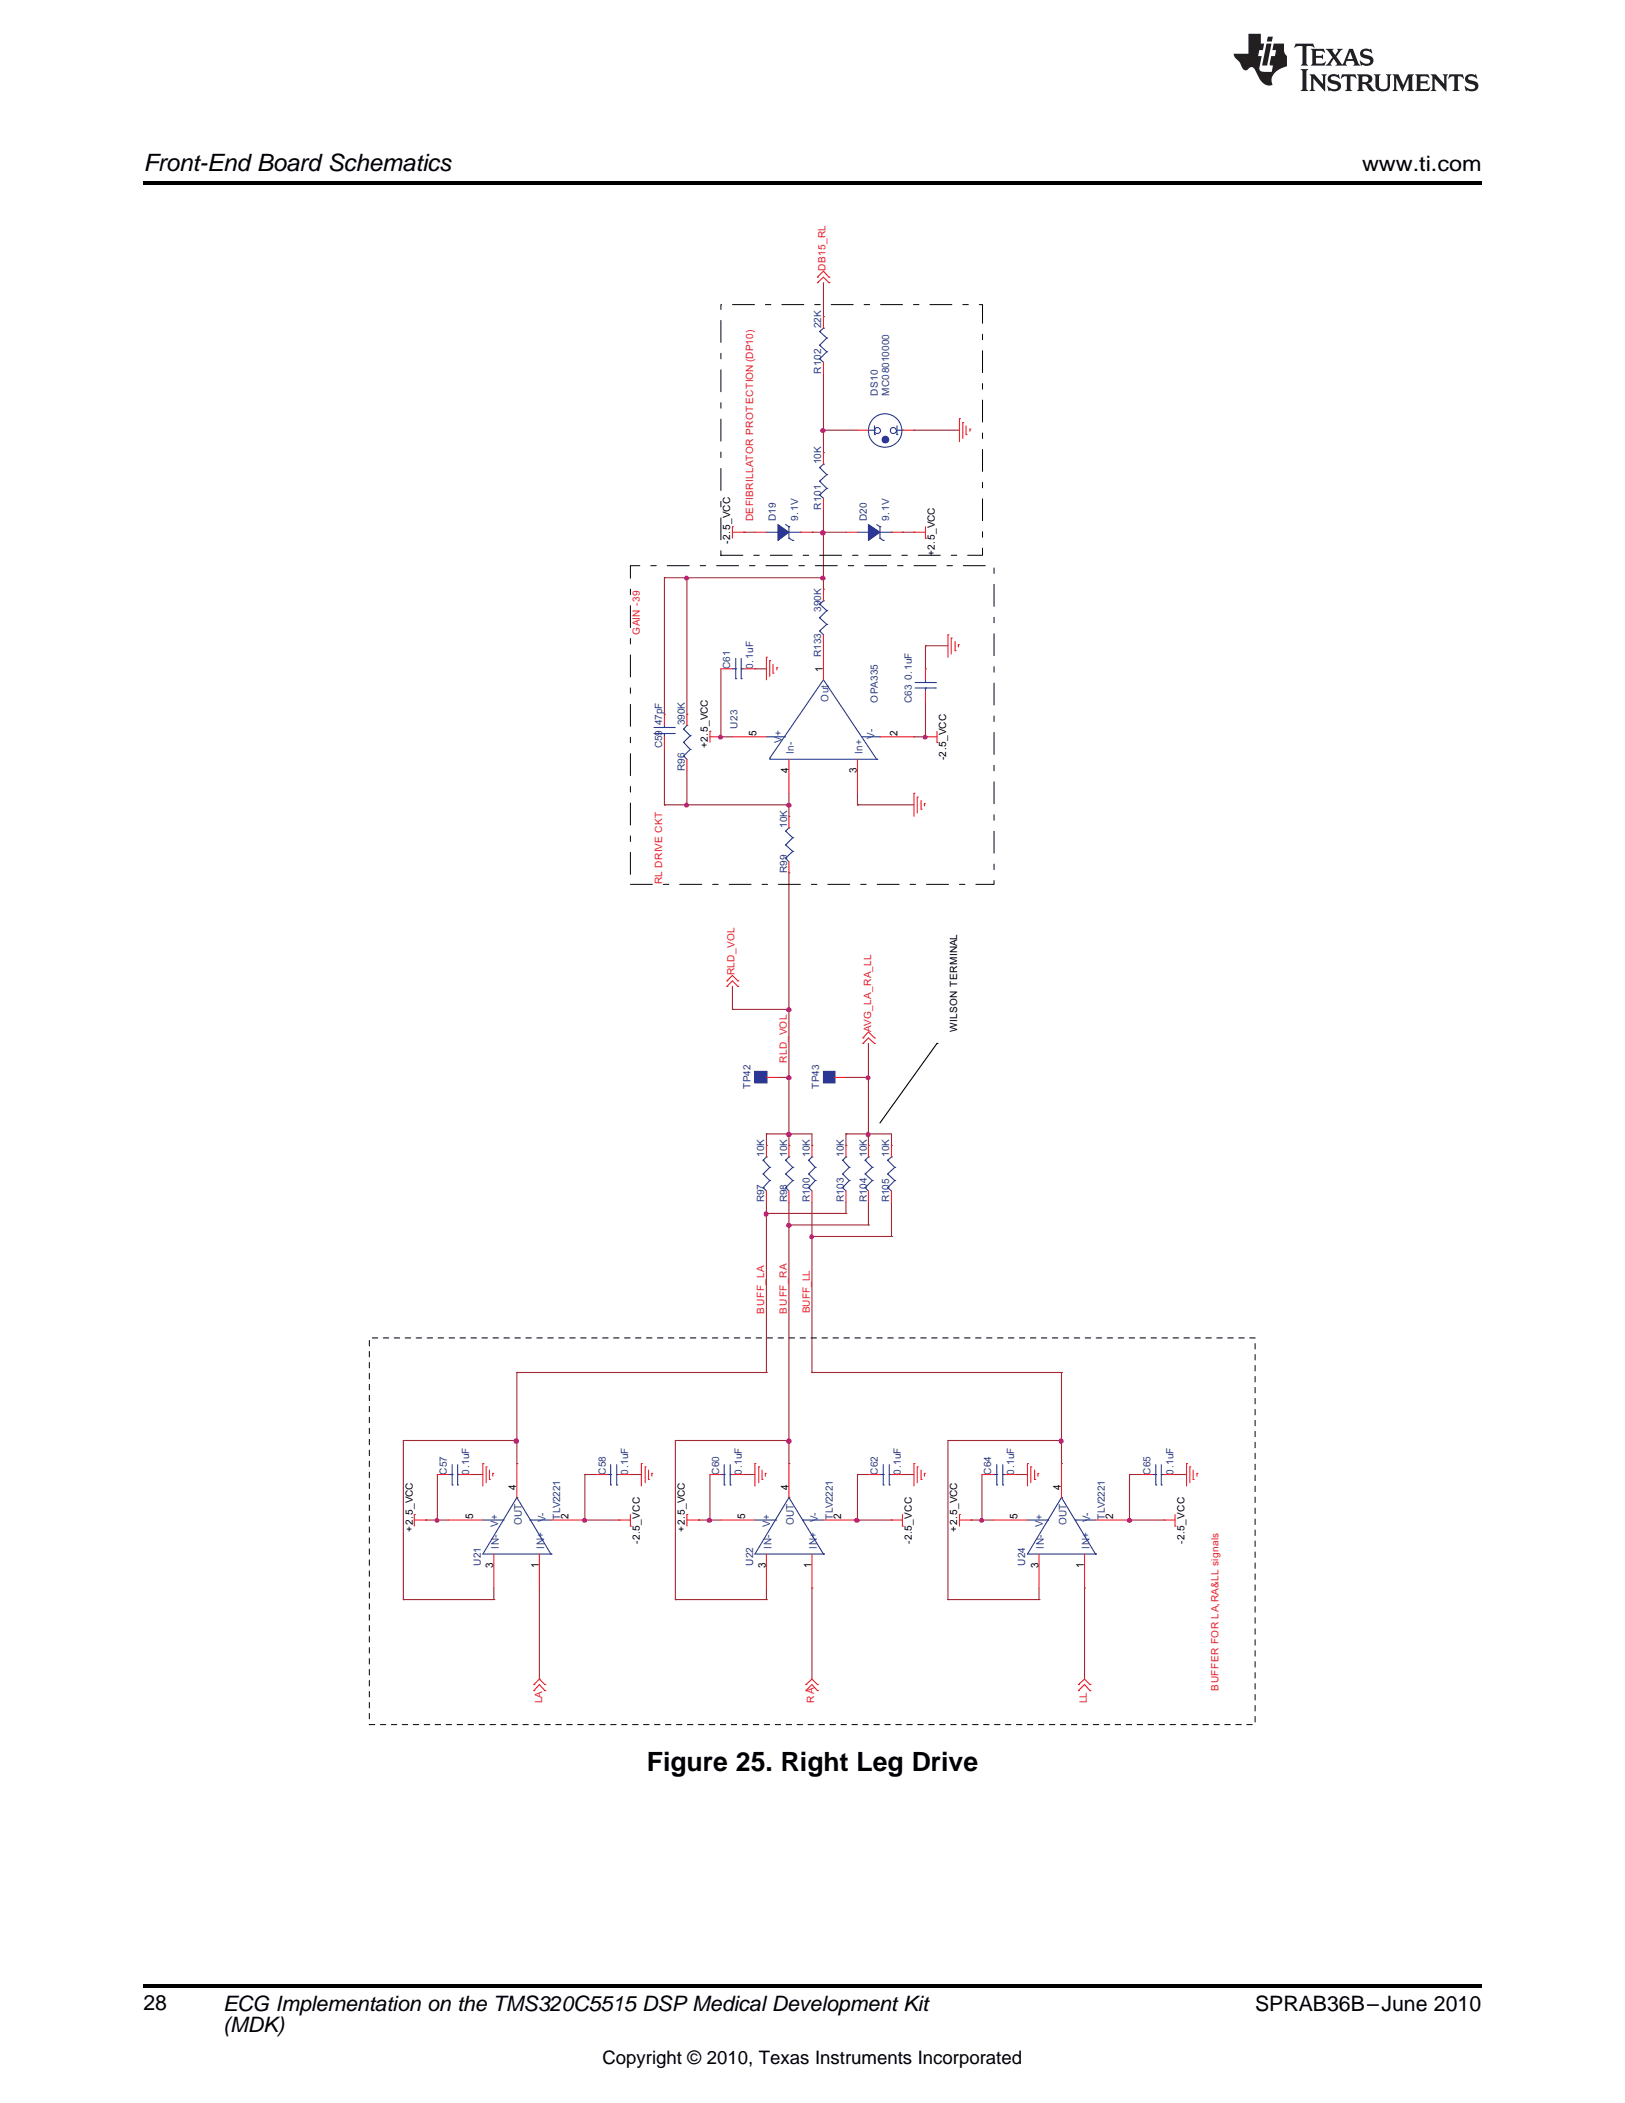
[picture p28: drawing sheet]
<svg xmlns="http://www.w3.org/2000/svg" width="216mm" height="279mm" viewBox="0 0 216 279" stroke-linecap="round" stroke-linejoin="round" font-family="sans-serif">
<defs><g id="words">
<text font-size="3.5" x="85.9" y="235.3">Figure 25. Right Leg Drive</text>
<text font-size="3.2" x="19" y="22.7">Front-End Board Schematics</text>
<g font-size="2.8">
<text x="181" y="22.7">www.ti.com</text>
<text x="19" y="267">28</text>
<text x="29.6" y="267.1">ECG Implementation on the TMS320C5515 DSP Medical Development Kit</text>
<text x="29.6" y="269.9">(MDK)</text>
<text x="166.8" y="267.1">SPRAB36B–June 2010</text>
</g>
<text font-size="2.5" x="80" y="274.2">Copyright © 2010, Texas Instruments Incorporated</text>
<g font-size="1.4" fill="#010202">
<text x="109.3" y="89.3" transform="rotate(-90 109.3 89.3)">1</text>
<text x="100.5" y="97.8" transform="rotate(-90 100.5 97.8)">5</text>
<text x="119.2" y="97.8" transform="rotate(-90 119.2 97.8)">2</text>
<text x="104.7" y="102.7" transform="rotate(-90 104.7 102.7)">4</text>
<text x="113.9" y="102.7" transform="rotate(-90 113.9 102.7)">3</text>
<text x="68.6" y="197.9" transform="rotate(-90 68.6 197.9)">4</text>
<text x="104.7" y="197.9" transform="rotate(-90 104.7 197.9)">4</text>
<text x="141" y="197.9" transform="rotate(-90 141 197.9)">4</text>
<text x="62.8" y="201.9" transform="rotate(-90 62.8 201.9)">5</text>
<text x="75.5" y="201.9" transform="rotate(-90 75.5 201.9)">2</text>
<text x="99" y="201.9" transform="rotate(-90 99 201.9)">5</text>
<text x="111.7" y="201.9" transform="rotate(-90 111.7 201.9)">2</text>
<text x="135.2" y="201.9" transform="rotate(-90 135.2 201.9)">5</text>
<text x="147.9" y="201.9" transform="rotate(-90 147.9 201.9)">2</text>
<text x="65.5" y="208.3" transform="rotate(-90 65.5 208.3)">3</text>
<text x="71.6" y="208.3" transform="rotate(-90 71.6 208.3)">1</text>
<text x="101.8" y="208.3" transform="rotate(-90 101.8 208.3)">3</text>
<text x="107.8" y="208.3" transform="rotate(-90 107.8 208.3)">1</text>
<text x="138" y="208.3" transform="rotate(-90 138 208.3)">3</text>
<text x="144" y="208.3" transform="rotate(-90 144 208.3)">1</text>
</g>
<g font-size="1.4" fill="#14589f">
<text x="110.1" y="93.2" transform="rotate(-90 110.1 93.2)">Out</text>
<text x="103.9" y="98.8" transform="rotate(-90 103.9 98.8)">V+</text>
<text x="105.5" y="100.2" transform="rotate(-90 105.5 100.2)">In-</text>
<text x="114.6" y="100.2" transform="rotate(-90 114.6 100.2)">In+</text>
<text x="116.2" y="98.2" transform="rotate(-90 116.2 98.2)">V-</text>
<text x="66.2" y="202.8" transform="rotate(-90 66.2 202.8)">V+</text>
<text x="69.3" y="202.6" transform="rotate(-90 69.3 202.6)">OUT</text>
<text x="72.5" y="202.2" transform="rotate(-90 72.5 202.2)">V-</text>
<text x="102.3" y="202.8" transform="rotate(-90 102.3 202.8)">V+</text>
<text x="105.5" y="202.6" transform="rotate(-90 105.5 202.6)">OUT</text>
<text x="108.7" y="202.2" transform="rotate(-90 108.7 202.2)">V-</text>
<text x="138.6" y="202.8" transform="rotate(-90 138.6 202.8)">V+</text>
<text x="141.7" y="202.6" transform="rotate(-90 141.7 202.6)">OUT</text>
<text x="144.8" y="202.2" transform="rotate(-90 144.8 202.2)">V-</text>
<text x="66.3" y="205.7" transform="rotate(-90 66.3 205.7)">IN-</text>
<text x="72.3" y="205.7" transform="rotate(-90 72.3 205.7)">IN+</text>
<text x="102.5" y="205.7" transform="rotate(-90 102.5 205.7)">IN-</text>
<text x="108.5" y="205.7" transform="rotate(-90 108.5 205.7)">IN+</text>
<text x="138.7" y="205.7" transform="rotate(-90 138.7 205.7)">IN-</text>
<text x="144.7" y="205.7" transform="rotate(-90 144.7 205.7)">IN+</text>
</g>
<g font-size="1.3" fill="#ee1e28">
<text x="109.7" y="36" transform="rotate(-90 109.7 36)">DB15_RL</text>
<text x="100.1" y="69.3" transform="rotate(-90 100.1 69.3)">DEFIBRILLATOR PROTECTION (DP10)</text>
<text x="85" y="84.3" transform="rotate(-90 85 84.3)">GAIN -39</text>
<text x="88" y="117.5" transform="rotate(-90 88 117.5)">RL DRIVE CKT</text>
<text x="97.6" y="129.6" transform="rotate(-90 97.6 129.6)">RLD_VOL</text>
<text x="115.7" y="137.1" transform="rotate(-90 115.7 137.1)">AVG_LA_RA_LL</text>
<text x="104.5" y="141.2" transform="rotate(-90 104.5 141.2)">RLD_VOL</text>
<text x="101.5" y="174.5" transform="rotate(-90 101.5 174.5)">BUFF_LA</text>
<text x="104.5" y="174.5" transform="rotate(-90 104.5 174.5)">BUFF_RA</text>
<text x="107.6" y="174.5" transform="rotate(-90 107.6 174.5)">BUFF_LL</text>
<text x="72" y="226.3" transform="rotate(-90 72 226.3)">LA</text>
<text x="108.2" y="226.2" transform="rotate(-90 108.2 226.2)">RA</text>
<text x="144.4" y="226.3" transform="rotate(-90 144.4 226.3)">LL</text>
<text x="161.9" y="224.6" transform="rotate(-90 161.9 224.6)">BUFFER FOR LA,RA&amp;LL signals</text>
</g>
<g font-size="1.3" fill="#2e3090">
<text x="109.1" y="43.6" transform="rotate(-90 109.1 43.6)">22K</text>
<text x="109.1" y="49.7" transform="rotate(-90 109.1 49.7)">R102</text>
<text x="116.6" y="52.6" transform="rotate(-90 116.6 52.6)">DS10</text>
<text x="118.2" y="52.6" transform="rotate(-90 118.2 52.6)">MC08010000</text>
<text x="109.1" y="61.7" transform="rotate(-90 109.1 61.7)">10K</text>
<text x="103.1" y="69.3" transform="rotate(-90 103.1 69.3)">D19</text>
<text x="106.1" y="69.3" transform="rotate(-90 106.1 69.3)">9.1V</text>
<text x="109.1" y="67.7" transform="rotate(-90 109.1 67.7)">R101</text>
<text x="115.2" y="69.3" transform="rotate(-90 115.2 69.3)">D20</text>
<text x="118.2" y="69.3" transform="rotate(-90 118.2 69.3)">9.1V</text>
<text x="109.1" y="81.3" transform="rotate(-90 109.1 81.3)">390K</text>
<text x="97" y="88.9" transform="rotate(-90 97 88.9)">C61</text>
<text x="100.1" y="88.9" transform="rotate(-90 100.1 88.9)">0.1uF</text>
<text x="109.1" y="87.3" transform="rotate(-90 109.1 87.3)">R133</text>
<text x="116.6" y="93.4" transform="rotate(-90 116.6 93.4)">OPA335</text>
<text x="121.1" y="93.4" transform="rotate(-90 121.1 93.4)">C63 0.1uF</text>
<text x="88" y="99.4" transform="rotate(-90 88 99.4)">C59 47pF</text>
<text x="91" y="96.4" transform="rotate(-90 91 96.4)">390K</text>
<text x="98" y="96.9" transform="rotate(-90 98 96.9)">U23</text>
<text x="91" y="102.4" transform="rotate(-90 91 102.4)">R96</text>
<text x="104.6" y="110" transform="rotate(-90 104.6 110)">10K</text>
<text x="104.6" y="116" transform="rotate(-90 104.6 116)">R99</text>
<text x="99.7" y="144.7" transform="rotate(-90 99.7 144.7)">TP42</text>
<text x="108.8" y="144.7" transform="rotate(-90 108.8 144.7)">TP43</text>
<text x="101.5" y="153.7" transform="rotate(-90 101.5 153.7)">10K</text>
<text x="104.6" y="153.7" transform="rotate(-90 104.6 153.7)">10K</text>
<text x="107.6" y="153.7" transform="rotate(-90 107.6 153.7)">10K</text>
<text x="112.1" y="153.7" transform="rotate(-90 112.1 153.7)">10K</text>
<text x="115.2" y="153.7" transform="rotate(-90 115.2 153.7)">10K</text>
<text x="118.2" y="153.7" transform="rotate(-90 118.2 153.7)">10K</text>
<text x="101.5" y="159.8" transform="rotate(-90 101.5 159.8)">R97</text>
<text x="104.6" y="159.8" transform="rotate(-90 104.6 159.8)">R98</text>
<text x="107.6" y="159.8" transform="rotate(-90 107.6 159.8)">R100</text>
<text x="112.1" y="159.8" transform="rotate(-90 112.1 159.8)">R103</text>
<text x="115.2" y="159.8" transform="rotate(-90 115.2 159.8)">R104</text>
<text x="118.2" y="159.8" transform="rotate(-90 118.2 159.8)">R105</text>
<text x="59.3" y="195.9" transform="rotate(-90 59.3 195.9)">C57</text>
<text x="62.3" y="195.9" transform="rotate(-90 62.3 195.9)">0.1uF</text>
<text x="80.5" y="195.9" transform="rotate(-90 80.5 195.9)">C58</text>
<text x="83.5" y="195.9" transform="rotate(-90 83.5 195.9)">0.1uF</text>
<text x="95.6" y="195.9" transform="rotate(-90 95.6 195.9)">C60</text>
<text x="98.5" y="195.9" transform="rotate(-90 98.5 195.9)">0.1uF</text>
<text x="116.6" y="195.9" transform="rotate(-90 116.6 195.9)">C62</text>
<text x="119.7" y="195.9" transform="rotate(-90 119.7 195.9)">0.1uF</text>
<text x="131.7" y="195.9" transform="rotate(-90 131.7 195.9)">C64</text>
<text x="134.8" y="195.9" transform="rotate(-90 134.8 195.9)">0.1uF</text>
<text x="152.8" y="195.9" transform="rotate(-90 152.8 195.9)">C65</text>
<text x="155.9" y="195.9" transform="rotate(-90 155.9 195.9)">0.1uF</text>
<text x="74.4" y="201.9" transform="rotate(-90 74.4 201.9)">TLV2221</text>
<text x="110.6" y="201.9" transform="rotate(-90 110.6 201.9)">TLV2221</text>
<text x="146.8" y="201.9" transform="rotate(-90 146.8 201.9)">TLV2221</text>
<text x="63.9" y="208" transform="rotate(-90 63.9 208)">U21</text>
<text x="100.1" y="208" transform="rotate(-90 100.1 208)">U22</text>
<text x="136.2" y="208" transform="rotate(-90 136.2 208)">U24</text>
</g>
<g font-size="1.3" fill="#010202">
<text x="97" y="72.2" transform="rotate(-90 97 72.2)">-2.5_VCC</text>
<text x="124.2" y="73.9" transform="rotate(-90 124.2 73.9)">+2.5_VCC</text>
<text x="94" y="99.4" transform="rotate(-90 94 99.4)">+2.5_VCC</text>
<text x="125.7" y="101" transform="rotate(-90 125.7 101)">-2.5_VCC</text>
<text x="127.2" y="137.1" transform="rotate(-90 127.2 137.1)">WILSON TERMINAL</text>
<text x="54.8" y="203.5" transform="rotate(-90 54.8 203.5)">+2.5_VCC</text>
<text x="91" y="203.5" transform="rotate(-90 91 203.5)">+2.5_VCC</text>
<text x="127.2" y="203.5" transform="rotate(-90 127.2 203.5)">+2.5_VCC</text>
<text x="85" y="205.2" transform="rotate(-90 85 205.2)">-2.5_VCC</text>
<text x="121.1" y="205.2" transform="rotate(-90 121.1 205.2)">-2.5_VCC</text>
<text x="157.4" y="205.2" transform="rotate(-90 157.4 205.2)">-2.5_VCC</text>
</g>
</g></defs>
<g fill="#231f20">
<path d="M172.1 5.8l-.1 .6a1 1 0 0 1 1-.3v2.3l-.2 .3h1l-.2-.3v-2.3a1.27 1.27 0 0 1 1.1 .2l-.2-.5zM174.1 6.5l.3 .4v1.5l-.3 .3h1.9l.1-.5a1.12 1.12 0 0 1-1.2 .2l-.1-.7h.6l.4 .2v-.7l-.4 .2h-.6v-.5l.2-.1a1.3 1.3 0 0 1 1.1 .2l-.2-.5zM176.1 6.5l.9 1.1-.5 .8-.4 .3h.8l-.1-.2 .4-.7 .4 .7-.2 .2h1.6l-.2-.2 .1-.4h.9l.2 .4-.2 .2h.9l-.2-.3-.8-1.9h-.5l-.6 1.8-.3 .3-.7-1.1 .8-1h-.8l.2 .1-.1 .2-.3 .5-.4-.6 .2-.2zM179.4 6.9l.3 .9h-.7zM180.9 6.6a.63 .63 0 0 0-.2 .7 .63 .63 0 0 0 .6 .4l.6 .2 .1 .2a.57 .57 0 0 1-.9 .2l-.5-.2 .2 .6 .2-.1 .1 .1a.92 .92 0 0 0 1.4-.6 .67 .67 0 0 0-.7-.7l-.6-.2-.1-.2v-.1a.82 .82 0 0 1 1.2 .2l-.1-.6-.2 .1-.1-.1a1.01 1.01 0 0 0-1 .1zM172.8 9.2l.3 .3v2.2l-.3 .4h1l-.2-.4v-2.2l.2-.3zM174 9.9l.2 .3v1.5l-.2 .4h.7l-.2-.4v-1.3l1.6 1.7v-1.9l.2-.3h-.7l.2 .3v.9l-1.2-1.2zM176.6 10a.62 .62 0 0 0-.2 .7 .62 .62 0 0 0 .6 .4l.6 .2 .1 .2a.57 .57 0 0 1-.9 .2l-.5-.3 .2 .7 .2-.1h.1a.92 .92 0 0 0 1.4-.6 .67 .67 0 0 0-.7-.7l-.6-.1-.1-.2v-.1a1.04 1.04 0 0 1 1.2 .1l-.1-.5-.2 .1-.1-.1a1.02 1.02 0 0 0-1 .1zM178.3 9.9l-.1 .6a.61 .61 0 0 1 .7-.3v1.5v.2l-.2 .2h1l-.3-.2v-.2v-1.5a.63 .63 0 0 1 .8 .3l-.1-.6zM180.3 9.9l.2 .3v1.5l-.2 .4h.9l-.2-.2v-.7h.4l.2 .2a.83 .83 0 0 0 1.1 .7l-.2-.2-.5-.6-.3-.2a.58 .58 0 0 0 .6-.6 .58 .58 0 0 0-.5-.6zM181 10.2l.1-.1a.45 .45 0 0 1 .6 .1 .45 .45 0 0 1 .1 .5l-.2 .2h-.6zM182.5 9.9l.2 .3v1.2a.84 .84 0 0 0 1 .7 .76 .76 0 0 0 1-.8v-1.1l.2-.3h-.8l.2 .2a1.92 1.92 0 0 1-.2 1.7 .6 .6 0 0 1-.9-.5v-1.1l.2-.3zM185 9.9l.2 .3v1.5l-.2 .4h.7l-.2-.4v-1.4l.8 1.8 .8-1.8v1.4l-.2 .4h1l-.3-.4v-1.5l.3-.3h-.8l-.7 1.4-.6-1.4zM188 9.9l.2 .3v1.5l-.2 .4h1.8l.2-.6a1.12 1.12 0 0 1-1.2 .3l-.1-.7h.6l.4 .1v-.6l-.4 .2h-.6v-.5l.2-.2a1.31 1.31 0 0 1 1 .3l-.1-.5zM190.1 9.9l.2 .3v1.5l-.2 .4h.7l-.2-.4v-1.3l1.6 1.7v-1.9l.2-.3h-.7l.2 .3v.9l-1.1-1.2zM192.6 9.9l-.1 .6a.61 .61 0 0 1 .7-.3v1.5v.2l-.2 .2h.9l-.2-.2v-.2v-1.5a.63 .63 0 0 1 .8 .3l-.2-.6zM194.9 10a.62 .62 0 0 0-.2 .7 .62 .62 0 0 0 .6 .4l.5 .2 .2 .2a.57 .57 0 0 1-1 .2l-.4-.3 .2 .7 .1-.1h.2a.92 .92 0 0 0 1.3-.6 .67 .67 0 0 0-.6-.7l-.6-.1-.2-.2 .1-.1a1.04 1.04 0 0 1 1.2 .1l-.2-.5-.2 .1-.1-.1a1.01 1.01 0 0 0-.9 .1z"/>
<path d="M165.9 4.5v2.6h-2a1.6 1.6 0 0 0 .7 1.1l.2 .2a1.16 1.16 0 0 0 .7 1l.2-.1a.56 .56 0 0 1 .5-.4 .56 .56 0 0 1 .5 .3l.2 .4a2.31 2.31 0 0 0 1.6 1.8l.5-.1a1.68 1.68 0 0 1 1.1-2.1l.9-.4v-1.4a.88 .88 0 0 1-.4-.8v-.8h-1.4l-.2 .9h.5l-.1 .8h-.5l-.2 .9v.2l.4 .1-.1 .9-1.5-.1a.78 .78 0 0 1-.1-.9l.2-1.1h-.4l.1-.8h.5l.2-.9h-.5v-1.3zM168.3 5.8l-.6 2.9h.7l.5-2.9zM168.4 4.9l-.1 .6h.7l.1-.6z"/>
</g>
<g fill="none" stroke="#a22934" stroke-width=".15">
<path d="M109.4 37.6v4.5M109.4 57.2h.1M109.4 42.1h.1M109.4 57.2h4.5M109.4 49.7v10.4M121.4 57.2h.1M121.4 57.2h6.1M88.3 76.8h.1M91.3 76.8h.1M91.3 76.8v18.1M98.8 70.7h.1M98.8 70.7h1.5"/>
<path d="M107.9 70.7h.1M107.9 70.7h4.5M109.4 70.7h.1M109.4 76.8h.1M109.4 60.1h.1M109.4 78.3h.1M109.4 67.7v10.6M109.4 76.8h-21.1v18.1M119.9 70.7h.1M119.9 70.7h1.5M88.3 94.9h.1M88.3 99.4v7.5h16.5"/>
<path d="M91.3 94.9h.1M95.8 97.9h.1M95.8 88.9v9h1.5M100.3 88.9h.1M100.3 88.9h1.5M121.4 97.9h.1M123 85.8h.1M123 97.9h.1M123 88.9h.1M123 93.4v4.5h-1.6M125.9 85.8h-2.9v3.1M88.3 106.9h.1"/>
<path d="M91.3 106.9h.1M91.3 102.4v4.5M104.8 108.5h.1M104.8 106.9h.1M104.8 116h.1M104.8 105.4v3.1M104.8 116v36.2M113.9 106.9h.1M113.9 105.4v1.5h7.5M97.3 134.1h.1M97.3 131v3.1h7.5M104.8 134.1h.1"/>
<path d="M115.4 138.6v13.6M101.8 152.2h.1M101.8 150.6h.1M101.8 152.2v-1.6h6.1v1.6M101.8 159.8v22.5h-33.1v12.1M103.4 143.1h1.4M104.8 150.6h.1M104.8 143.1h.1M104.8 152.2h.1M104.8 159.8v34.6M107.9 152.2h.1M107.9 159.8v22.5h33.1v12.1"/>
<path d="M112.4 152.2h.1M112.4 150.6h.1M112.4 152.2v-1.6h6v1.6M112.4 159.8v1.4h-10.6M112.4 143.1h3M115.4 152.2h.1M115.4 150.6h.1M115.4 143.1h.1M115.4 159.8v2.9h-10.6M118.4 152.2h.1M118.4 159.8v4.5h-10.5M101.8 161.2h.1"/>
<path d="M104.8 162.7h.1M107.9 164.3h.1M112.4 161.2h.1M115.4 162.7h.1M118.4 164.3h.1M53.6 191.4h.1M58.1 195.9v6M62.6 195.9h.1M62.6 195.9h1.6M68.7 182.3h.1M68.7 194.4h.1M68.7 191.4h-15.1v21.1h12v-1.5"/>
<path d="M77.7 195.9h.1M79.2 195.9h-1.5v6h4.5M83.8 195.9h.1M83.8 195.9h1.4M89.7 191.4h.1M94.3 195.9v6M98.8 195.9h.1M98.8 195.9h1.5M101.8 182.3h.1M104.8 191.4h.1M104.8 194.4h.1M104.8 191.4h-15.1v21.1h12.1v-1.5"/>
<path d="M107.9 182.3h.1M113.9 195.9h.1M115.4 195.9h-1.5v6h4.5M119.9 195.9h.1M119.9 195.9h1.5M125.9 191.4h.1M130.5 195.9v6M135 195.9h.1M135 195.9h1.5M141 194.4h.1M141 182.3h.1M141 191.4h-15.1v21.1h12.1v-1.5"/>
<path d="M150.1 195.9h.1M151.6 195.9h-1.5v6h4.6M156.1 195.9h.1M156.1 195.9h1.5M53.6 212.5h.1M56.6 201.9h.1M56.6 201.9h3M58.1 201.9h.1M65.6 212.5h.1M71.7 211v12.1M77.7 201.9h.1M89.7 212.5h.1"/>
<path d="M92.8 201.9h.1M92.8 201.9h3M94.3 201.9h.1M101.8 212.5h.1M107.9 211h.1M107.9 211v12.1M113.9 201.9h.1M125.9 212.5h.1M129 201.9h.1M129 201.9h3M130.5 201.9h.1M138 212.5h.1"/>
<path d="M144.1 211h.1M144.1 211v12.1M150.1 201.9h.1M71.7 223.1h.1"/>
</g>
<g fill="none" stroke="#ee1e28" stroke-width=".15">
<path d="M108.6 36.8h.1M108.6 37.6h.1M108.6 36.8l.8-.8 .7 .8M108.6 37.6l.8-.8 .7 .8M110.1 36.8h.1M110.1 37.6h.1M127.5 55.6h.1M127.5 55.6v3.1M127.9 56.1h.1M127.9 56.1v2.2M128.4 57.7h.1M128.4 56.6v1.1"/>
<path d="M128.9 57h.1M128.9 57v.3M97.3 70h.1M97.3 70.7h1.5M97.3 70v1.5M98.8 70.7h.1M121.4 70.7h.1M121.4 70.7h1.6M123 71.5h.1M123 70v1.5M94.3 97.2h.1M94.3 97.9h1.5"/>
<path d="M94.3 97.2v1.4M95.8 97.9h.1M97.3 97.9h4.5M101.8 87.3h.1M101.8 87.3v3M102.3 87.8h.1M102.3 87.8v2.1M102.7 89.4h.1M102.7 88.3v1.1M103.2 88.7h.1M103.2 88.7v.3M109.4 85.8v4.5"/>
<path d="M116.9 97.9h4.5M123 97.9h.1M123 97.9h1.5M124.5 98.6h.1M124.5 97.2v1.4M125.9 84.3h.1M125.9 84.3v3M126.4 84.8h.1M126.4 84.8v2.1M126.9 86.5h.1M126.9 85.2v1.3M127.3 85.6h.1"/>
<path d="M127.3 85.6v.3M104.8 100.9v4.5M113.9 100.9v4.5M121.4 105.4h.1M121.4 105.4v3.1M121.9 105.9h.1M121.9 105.9v2.1M122.4 107.5h.1M122.4 106.3v1.2M122.8 106.8h.1M122.8 106.8v.3M96.6 130.3h.1"/>
<path d="M96.6 131h.1M96.6 130.3l.7-.7 .7 .7M96.6 131l.7-.7 .7 .7M98 130.3h.1M98 131h.1M114.7 137.9h.1M114.7 138.6h.1M114.7 137.9l.7-.8 .8 .8M114.7 138.6l.7-.7 .8 .7M116.2 137.9h.1M116.2 138.6h.1M115.4 152.2v1.5"/>
<path d="M115.4 158.2v1.6M64.2 194.4h.1M64.2 194.4v3M64.6 194.9h.1M64.6 194.9v2.1M65 196.6h.1M65 195.3v1.3M65.5 195.8h.1M65.5 195.8v.3M85.2 194.4h.1M85.2 194.4v3M85.7 194.9h.1"/>
<path d="M85.7 194.9v2.1M86.2 196.6h.1M86.2 195.3v1.3M86.6 195.8h.1M86.6 195.8v.3M100.3 194.4h.1M100.3 194.4v3M100.8 194.9h.1M100.8 194.9v2.1M101.2 196.6h.1M101.2 195.3v1.3M101.7 195.8h.1"/>
<path d="M101.7 195.8v.3M121.4 194.4h.1M121.4 194.4v3M121.9 194.9h.1M121.9 194.9v2.1M122.4 196.6h.1M122.4 195.3v1.3M122.8 195.8h.1M122.8 195.8v.3M136.5 194.4h.1M136.5 194.4v3M137 194.9h.1"/>
<path d="M137 194.9v2.1M137.5 196.6h.1M137.5 195.3v1.3M137.9 195.8h.1M137.9 195.8v.3M151.6 195.9h1.5M154.7 195.9h1.4M157.6 194.4h.1M157.6 194.4v3M158.1 194.9h.1M158.1 194.9v2.1M158.5 196.6h.1"/>
<path d="M158.5 195.3v1.3M159 195.8h.1M159 195.8v.3M55 201.2h.1M55 201.9h1.6M55 201.2v1.6M56.6 201.9h.1M82.2 201.9h.1M82.2 201.9h1.6M83.8 202.8h.1M83.8 201.2v1.6M91.3 201.2h.1"/>
<path d="M91.3 201.9h1.5M91.3 201.2v1.6M92.8 201.9h.1M118.4 201.9h.1M118.4 201.9h1.5M119.9 202.8h.1M119.9 201.2v1.6M127.5 201.2h.1M127.5 201.9h1.5M127.5 201.2v1.6M129 201.9h.1M154.7 201.9h.1"/>
<path d="M154.7 201.9h1.4M156.1 202.8h.1M156.1 201.2v1.6M70.9 223.8h.1M70.9 224.6h.1M70.9 223.8l.8-.7 .7 .7M70.9 224.6l.8-.8 .7 .8M72.4 223.8h.1M72.4 224.6h.1M107.1 223.8h.1M107.1 224.6h.1M107.1 223.8l.8-.7 .7 .7"/>
<path d="M107.1 224.6l.8-.8 .7 .8M108.6 223.8h.1M108.6 224.6h.1M143.3 223.8h.1M143.3 224.6h.1M143.3 223.8l.8-.7 .7 .7M143.3 224.6l.8-.8 .7 .8M144.8 223.8h.1M144.8 224.6h.1"/>
</g>
<path d="M124.5 138.6h.1M124.5 138.6l-7.6 10.6" fill="none" stroke="#010202" stroke-width=".15"/>
<path d="M95.8 40.5h34.7v33.3h-34.7zM83.8 75.2h48.3v42.3h-48.3z" fill="none" stroke="#010202" stroke-width=".13" stroke-dasharray="2.9 1.5 .7 1.5"/>
<path d="M49.1 177.8h117.7v51.3h-117.7z" fill="none" stroke="#010202" stroke-width=".13" stroke-dasharray=".7 .7 .7 .7 .7 .7 .7 .7"/>
<g fill="none" stroke="#2b3695" stroke-width=".15">
<path d="M101.8 97.9h2.4M104.2 97.9h.1M114.5 97.9h2.4M116.9 97.9h.1M102.3 100.7h.1M102.3 100.7l7.1-10.4 7.1 10.6h-14.2M116.5 100.9h.1M114.9 157.8h.1M114.9 156h.1M114.9 154.1h.1M115.4 153.7h.1M115.4 153.7l-.5 .4 1 1-1 .9 1 .8-1 1 .5 .4"/>
<path d="M115.9 156.8h.1M115.9 155.1h.1M153.1 195.9h.5M153.6 197.3h.1M153.6 195.9h.1M153.6 194.6v2.7M154.3 195.9h.1M154.3 197.3h.1M154.3 195.9h.4M154.3 194.6v2.7"/>
</g>
<path d="M109.4 142.3h1.5v1.6h-1.5z" fill-rule="evenodd" fill="#2b3695"/>
<g fill="none" stroke="#2b3695" stroke-width=".15">
<path d="M108.9 47.7h.1M108.9 45.9h.1M108.9 44h.1M109.4 43.6h.1M109.4 43.6l-.5 .4 .9 .9-.9 1 .9 .8-.9 1 .5 .4M109.8 46.7h.1M109.8 44.9h.1M90.8 98.6h.1M90.8 96.9h.1M91.3 96.4h.1M91.3 96.4l-.5 .5 .9 .8-.9 .9 .9 1-.9 .8 .5 .5M91.7 99.6h.1"/>
<path d="M91.7 97.7h.1M121.6 91.4h2.7M121.6 90.7h2.7M123 90.7h.1M123 91.4h.1M123 90.3v.4M123 91.4v.4M124.3 91.4h.1M124.3 90.7h.1M90.8 100.4h.1M101.4 157.8h.1M101.4 156h.1"/>
<path d="M101.4 154.1h.1M101.8 153.7h.1M101.8 153.7l-.4 .4 .9 1-.9 .9 .9 .8-.9 1 .4 .4M102.3 156.8h.1M102.3 155.1h.1M109.4 142.3h1.5v1.6h-1.5zM112 157.8h.1M112 156h.1M112 154.1h.1M112.4 153.7h.1M112.4 153.7l-.4 .4 .8 1-.8 .9 .8 .8-.8 1 .4 .4M112.8 156.8h.1"/>
<path d="M112.8 155.1h.1M80.7 195.9h.4M81.1 197.3h.1M81.1 195.9h.1M81.1 194.6v2.7M81.9 195.9h.1M81.9 197.3h.1M81.9 195.9h.3M81.9 194.6v2.7M132 195.9h.4M132.4 197.3h.1M132.4 195.9h.1"/>
<path d="M132.4 194.6v2.7M133.2 195.9h.1M133.2 197.3h.1M133.2 195.9h.3M133.2 194.6v2.7M141 199h.1M141 199l4.6 7.5h-9.1zM136.5 201.9h2.7M139.2 201.9h.1M142.9 201.9h.1M142.9 201.9h2.7M145.6 206.5h.1"/>
</g>
<g fill="none" stroke="#ee1e28" stroke-width=".15">
<path d="M109.4 42.1v1.5M109.4 48.1v1.6M91.3 94.9v1.5M123 88.9v1.4M123 91.8v1.6M91.3 100.9v1.5M101.8 152.2v1.5M101.8 158.2v1.6M110.9 143.1h1.5M112.4 152.2v1.5M112.4 158.2v1.6M79.2 195.9h1.5"/>
<path d="M82.2 195.9h1.6M130.5 195.9h1.5M133.5 195.9h1.5M141 194.4v4.6M132 201.9h4.5M138 206.5v4.5M144.1 206.5v4.5M145.6 201.9h4.5"/>
</g>
<path d="M100.3 142.3h1.6v1.6h-1.6z" fill-rule="evenodd" fill="#2b3695"/>
<g fill="none" stroke="#2b3695" stroke-width=".15">
<path d="M101.8 70.7h1.6M103.4 70.7h.1M104.4 69.7l.4 .3v1.5l.5 .3M104.8 70h.1M104.8 71.5h.1M104.8 70.7h1.5M105.3 71.8h.1M106.3 70.7h.1M100.3 142.3h1.6v1.6h-1.6zM59.6 195.9h.5M60.1 197.3h.1M60.1 195.9h.1"/>
<path d="M60.1 194.6v2.7M60.8 195.9h.1M60.8 197.3h.1M60.8 195.9h.3M60.8 194.6v2.7"/>
</g>
<path d="M101.8 143.1h1.6M58.1 195.9h1.5M61.1 195.9h1.5" fill="none" stroke="#ee1e28" stroke-width=".15"/>
<path d="M103.4 69.7l1.4 1-1.4 1.1z" fill-rule="evenodd" fill="#2b3695"/>
<g fill="none" stroke="#2b3695" stroke-width=".15">
<path d="M103.4 69.7l1.4 1-1.4 1.1zM109.4 79.8h.1M109.4 79.8l-.5 .5 .9 .8-.9 1 .9 .9-.9 .8 .5 .5M113.9 70.7h1.5M115.4 70.7h.1M116.5 69.7l.4 .3v1.5l.4 .3M116.9 70h.1M116.9 71.5h.1M116.9 70.7h1.5M117.3 71.8h.1M118.4 70.7h.1M97.3 88.9h.4"/>
<path d="M97.7 90.2h.1M97.7 88.9h.1M97.7 87.5v2.7M98.5 88.9h.1M98.5 90.2h.1M98.5 88.9h.3M98.5 87.5v2.7M108.9 83.8h.1M108.9 82.1h.1M108.9 80.3h.1M109.8 83h.1M109.8 81.1h.1"/>
<path d="M104.4 114h.1M104.4 112.2h.1M104.4 110.4h.1M104.8 110h.1M104.8 110l-.4 .4 .9 .9-.9 .9 .9 .9-.9 .9 .4 .5M105.3 113.1h.1M105.3 111.3h.1M107.4 157.8h.1M107.4 156h.1M107.4 154.1h.1M107.9 153.7h.1M107.9 153.7l-.5 .4 .9 1-.9 .9 .9 .8-.9 1 .5 .4"/>
<path d="M108.3 156.8h.1M108.3 155.1h.1M117.9 157.8h.1M117.9 156h.1M117.9 154.1h.1M118.4 153.7h.1M118.4 153.7l-.5 .4 1 1-1 .9 1 .8-1 1 .5 .4M118.9 156.8h.1M118.9 155.1h.1M104.8 199h.1M104.8 199l4.6 7.5h-9.1zM116.9 195.9h.4"/>
<path d="M117.3 197.3h.1M117.3 195.9h.1M117.3 194.6v2.7M118.2 195.9h.1M118.2 197.3h.1M118.2 195.9h.2M118.2 194.6v2.7M100.3 201.9h2.8M103.1 201.9h.1M106.6 201.9h.1M106.6 201.9h2.8M109.4 206.5h.1"/>
</g>
<g fill="none" stroke="#ee1e28" stroke-width=".15">
<path d="M100.3 70.7h1.5M106.3 70.7h1.6M109.4 78.3v1.5M95.8 88.9h1.5M98.8 88.9h1.5M109.4 84.3v1.5M104.8 108.5v1.5M104.8 114.5v1.5M107.9 152.2v1.5M107.9 158.2v1.6M118.4 152.2v1.5M118.4 158.2v1.6"/>
<path d="M104.8 194.4v4.6M115.4 195.9h1.5M118.4 195.9h1.5M95.8 201.9h4.5M101.8 206.5v4.5M107.9 206.5v4.5M109.4 201.9h4.5"/>
</g>
<path d="M115.4 69.7l1.5 1-1.5 1.1z" fill-rule="evenodd" fill="#2b3695"/>
<path d="M115.4 69.7l1.5 1-1.5 1.1zM86.9 97.5h2.7M86.9 96.7h2.7M88.3 96.7h.1M88.3 97.5h.1M88.3 96.4v.3M88.3 97.5v.4M89.6 97.5h.1M89.6 96.7h.1" fill="none" stroke="#2b3695" stroke-width=".15"/>
<path d="M112.4 70.7h1.5M118.4 70.7h1.5M88.3 94.9v1.5M88.3 97.9v1.5" fill="none" stroke="#ee1e28" stroke-width=".15"/>
<circle cx="117.6" cy="58.4" r=".45" fill="#2b3695"/>
<g fill="none" stroke="#2b3695" stroke-width=".15">
<path d="M115.4 57.2h.8M116.2 57.2h.1M116.2 57.7h.1M116.2 56.6v1.1M119.2 57.7h.1M119.2 57.2h.7M119.2 56.6v1.1M119.9 57.2h.1M108.9 65.8h.1M108.9 63.9h.1M108.9 62.1h.1M109.4 61.7h.1"/>
<path d="M109.4 61.7l-.5 .4 .9 1-.9 .8 .9 1-.9 .9 .5 .4M109.8 64.9h.1M109.8 63.1h.1M104.4 157.8h.1M104.4 156h.1M104.4 154.1h.1M104.8 153.7h.1M104.8 153.7l-.4 .4 .9 1-.9 .9 .9 .8-.9 1 .4 .4M105.3 156.8h.1M105.3 155.1h.1M68.7 199h.1M68.7 199l4.5 7.5h-9z"/>
<path d="M95.8 195.9h.4M96.2 197.3h.1M96.2 195.9h.1M96.2 194.6v2.7M97 195.9h.1M97 197.3h.1M97 195.9h.3M97 194.6v2.7M64.2 201.9h2.7M66.9 201.9h.1M70.4 201.9h.1M70.4 201.9h2.8"/>
<path d="M73.2 206.5h.1"/>
<circle cx="116.6" cy="57.2" r=".41"/>
<circle cx="117.6" cy="57.2" r="2.23"/>
<circle cx="117.6" cy="58.4" r=".45"/>
<circle cx="118.7" cy="57.2" r=".41"/>
</g>
<g fill="none" stroke="#ee1e28" stroke-width=".15">
<path d="M113.9 57.2h1.5M119.9 57.2h1.5M109.4 60.1v1.6M109.4 66.2v1.5M104.8 152.2v1.5M104.8 158.2v1.6M68.7 194.4v4.6M94.3 195.9h1.5M97.3 195.9h1.5M59.6 201.9h4.6M65.6 206.5v4.5M71.7 206.5v4.5"/>
<path d="M73.2 201.9h4.5"/>
</g>
<circle cx="115.3" cy="150.7" r=".29" fill="#b6208b"/>
<circle cx="115.3" cy="150.7" r=".29" fill="none" stroke="#b6208b" stroke-width=".15"/>
<circle cx="101.8" cy="161.3" r=".29" fill="#b6208b"/>
<circle cx="101.8" cy="161.3" r=".29" fill="none" stroke="#b6208b" stroke-width=".15"/>
<circle cx="107.8" cy="164.3" r=".26" fill="#b6208b"/>
<circle cx="107.8" cy="164.3" r=".26" fill="none" stroke="#b6208b" stroke-width=".15"/>
<circle cx="104.8" cy="162.8" r=".29" fill="#b6208b"/>
<circle cx="104.8" cy="162.8" r=".29" fill="none" stroke="#b6208b" stroke-width=".15"/>
<circle cx="68.6" cy="191.5" r=".3" fill="#b6208b"/>
<circle cx="68.6" cy="191.5" r=".3" fill="none" stroke="#b6208b" stroke-width=".15"/>
<circle cx="104.8" cy="191.5" r=".3" fill="#b6208b"/>
<circle cx="104.8" cy="191.5" r=".3" fill="none" stroke="#b6208b" stroke-width=".15"/>
<circle cx="141" cy="191.4" r=".29" fill="#b6208b"/>
<circle cx="141" cy="191.4" r=".29" fill="none" stroke="#b6208b" stroke-width=".15"/>
<circle cx="104.8" cy="150.7" r=".3" fill="#b6208b"/>
<circle cx="104.8" cy="150.7" r=".3" fill="none" stroke="#b6208b" stroke-width=".15"/>
<circle cx="58.1" cy="202" r=".26" fill="#b6208b"/>
<circle cx="58.1" cy="202" r=".26" fill="none" stroke="#b6208b" stroke-width=".15"/>
<circle cx="77.7" cy="202" r=".26" fill="#b6208b"/>
<circle cx="77.7" cy="202" r=".26" fill="none" stroke="#b6208b" stroke-width=".15"/>
<circle cx="113.8" cy="202" r=".29" fill="#b6208b"/>
<circle cx="113.8" cy="202" r=".29" fill="none" stroke="#b6208b" stroke-width=".15"/>
<circle cx="122.9" cy="97.9" r=".26" fill="#b6208b"/>
<circle cx="122.9" cy="97.9" r=".26" fill="none" stroke="#b6208b" stroke-width=".15"/>
<circle cx="104.8" cy="107" r=".29" fill="#b6208b"/>
<circle cx="104.8" cy="107" r=".29" fill="none" stroke="#b6208b" stroke-width=".15"/>
<circle cx="91.2" cy="107" r=".26" fill="#b6208b"/>
<circle cx="91.2" cy="107" r=".26" fill="none" stroke="#b6208b" stroke-width=".15"/>
<circle cx="95.7" cy="97.9" r=".26" fill="#b6208b"/>
<circle cx="95.7" cy="97.9" r=".26" fill="none" stroke="#b6208b" stroke-width=".15"/>
<circle cx="130.4" cy="202" r=".26" fill="#b6208b"/>
<circle cx="130.4" cy="202" r=".26" fill="none" stroke="#b6208b" stroke-width=".15"/>
<circle cx="104.8" cy="143.2" r=".29" fill="#b6208b"/>
<circle cx="104.8" cy="143.2" r=".29" fill="none" stroke="#b6208b" stroke-width=".15"/>
<circle cx="94.2" cy="202" r=".29" fill="#b6208b"/>
<circle cx="94.2" cy="202" r=".29" fill="none" stroke="#b6208b" stroke-width=".15"/>
<circle cx="109.3" cy="57.2" r=".29" fill="#b6208b"/>
<circle cx="109.3" cy="57.2" r=".29" fill="none" stroke="#b6208b" stroke-width=".15"/>
<circle cx="109.3" cy="76.8" r=".29" fill="#b6208b"/>
<circle cx="109.3" cy="76.8" r=".29" fill="none" stroke="#b6208b" stroke-width=".15"/>
<circle cx="91.2" cy="76.8" r=".26" fill="#b6208b"/>
<circle cx="91.2" cy="76.8" r=".26" fill="none" stroke="#b6208b" stroke-width=".15"/>
<circle cx="150.1" cy="202" r=".29" fill="#b6208b"/>
<circle cx="150.1" cy="202" r=".29" fill="none" stroke="#b6208b" stroke-width=".15"/>
<circle cx="109.3" cy="70.8" r=".3" fill="#b6208b"/>
<circle cx="109.3" cy="70.8" r=".3" fill="none" stroke="#b6208b" stroke-width=".15"/>
<circle cx="115.3" cy="143.2" r=".26" fill="#b6208b"/>
<circle cx="115.3" cy="143.2" r=".26" fill="none" stroke="#b6208b" stroke-width=".15"/>
<circle cx="104.8" cy="134.2" r=".29" fill="#b6208b"/>
<circle cx="104.8" cy="134.2" r=".29" fill="none" stroke="#b6208b" stroke-width=".15"/>
<path d="M19 24h177.8v.6h-177.8zM19 263.5h177.8v.6h-177.8z" fill="#000"/>
<use href="#words"/>
</svg>
